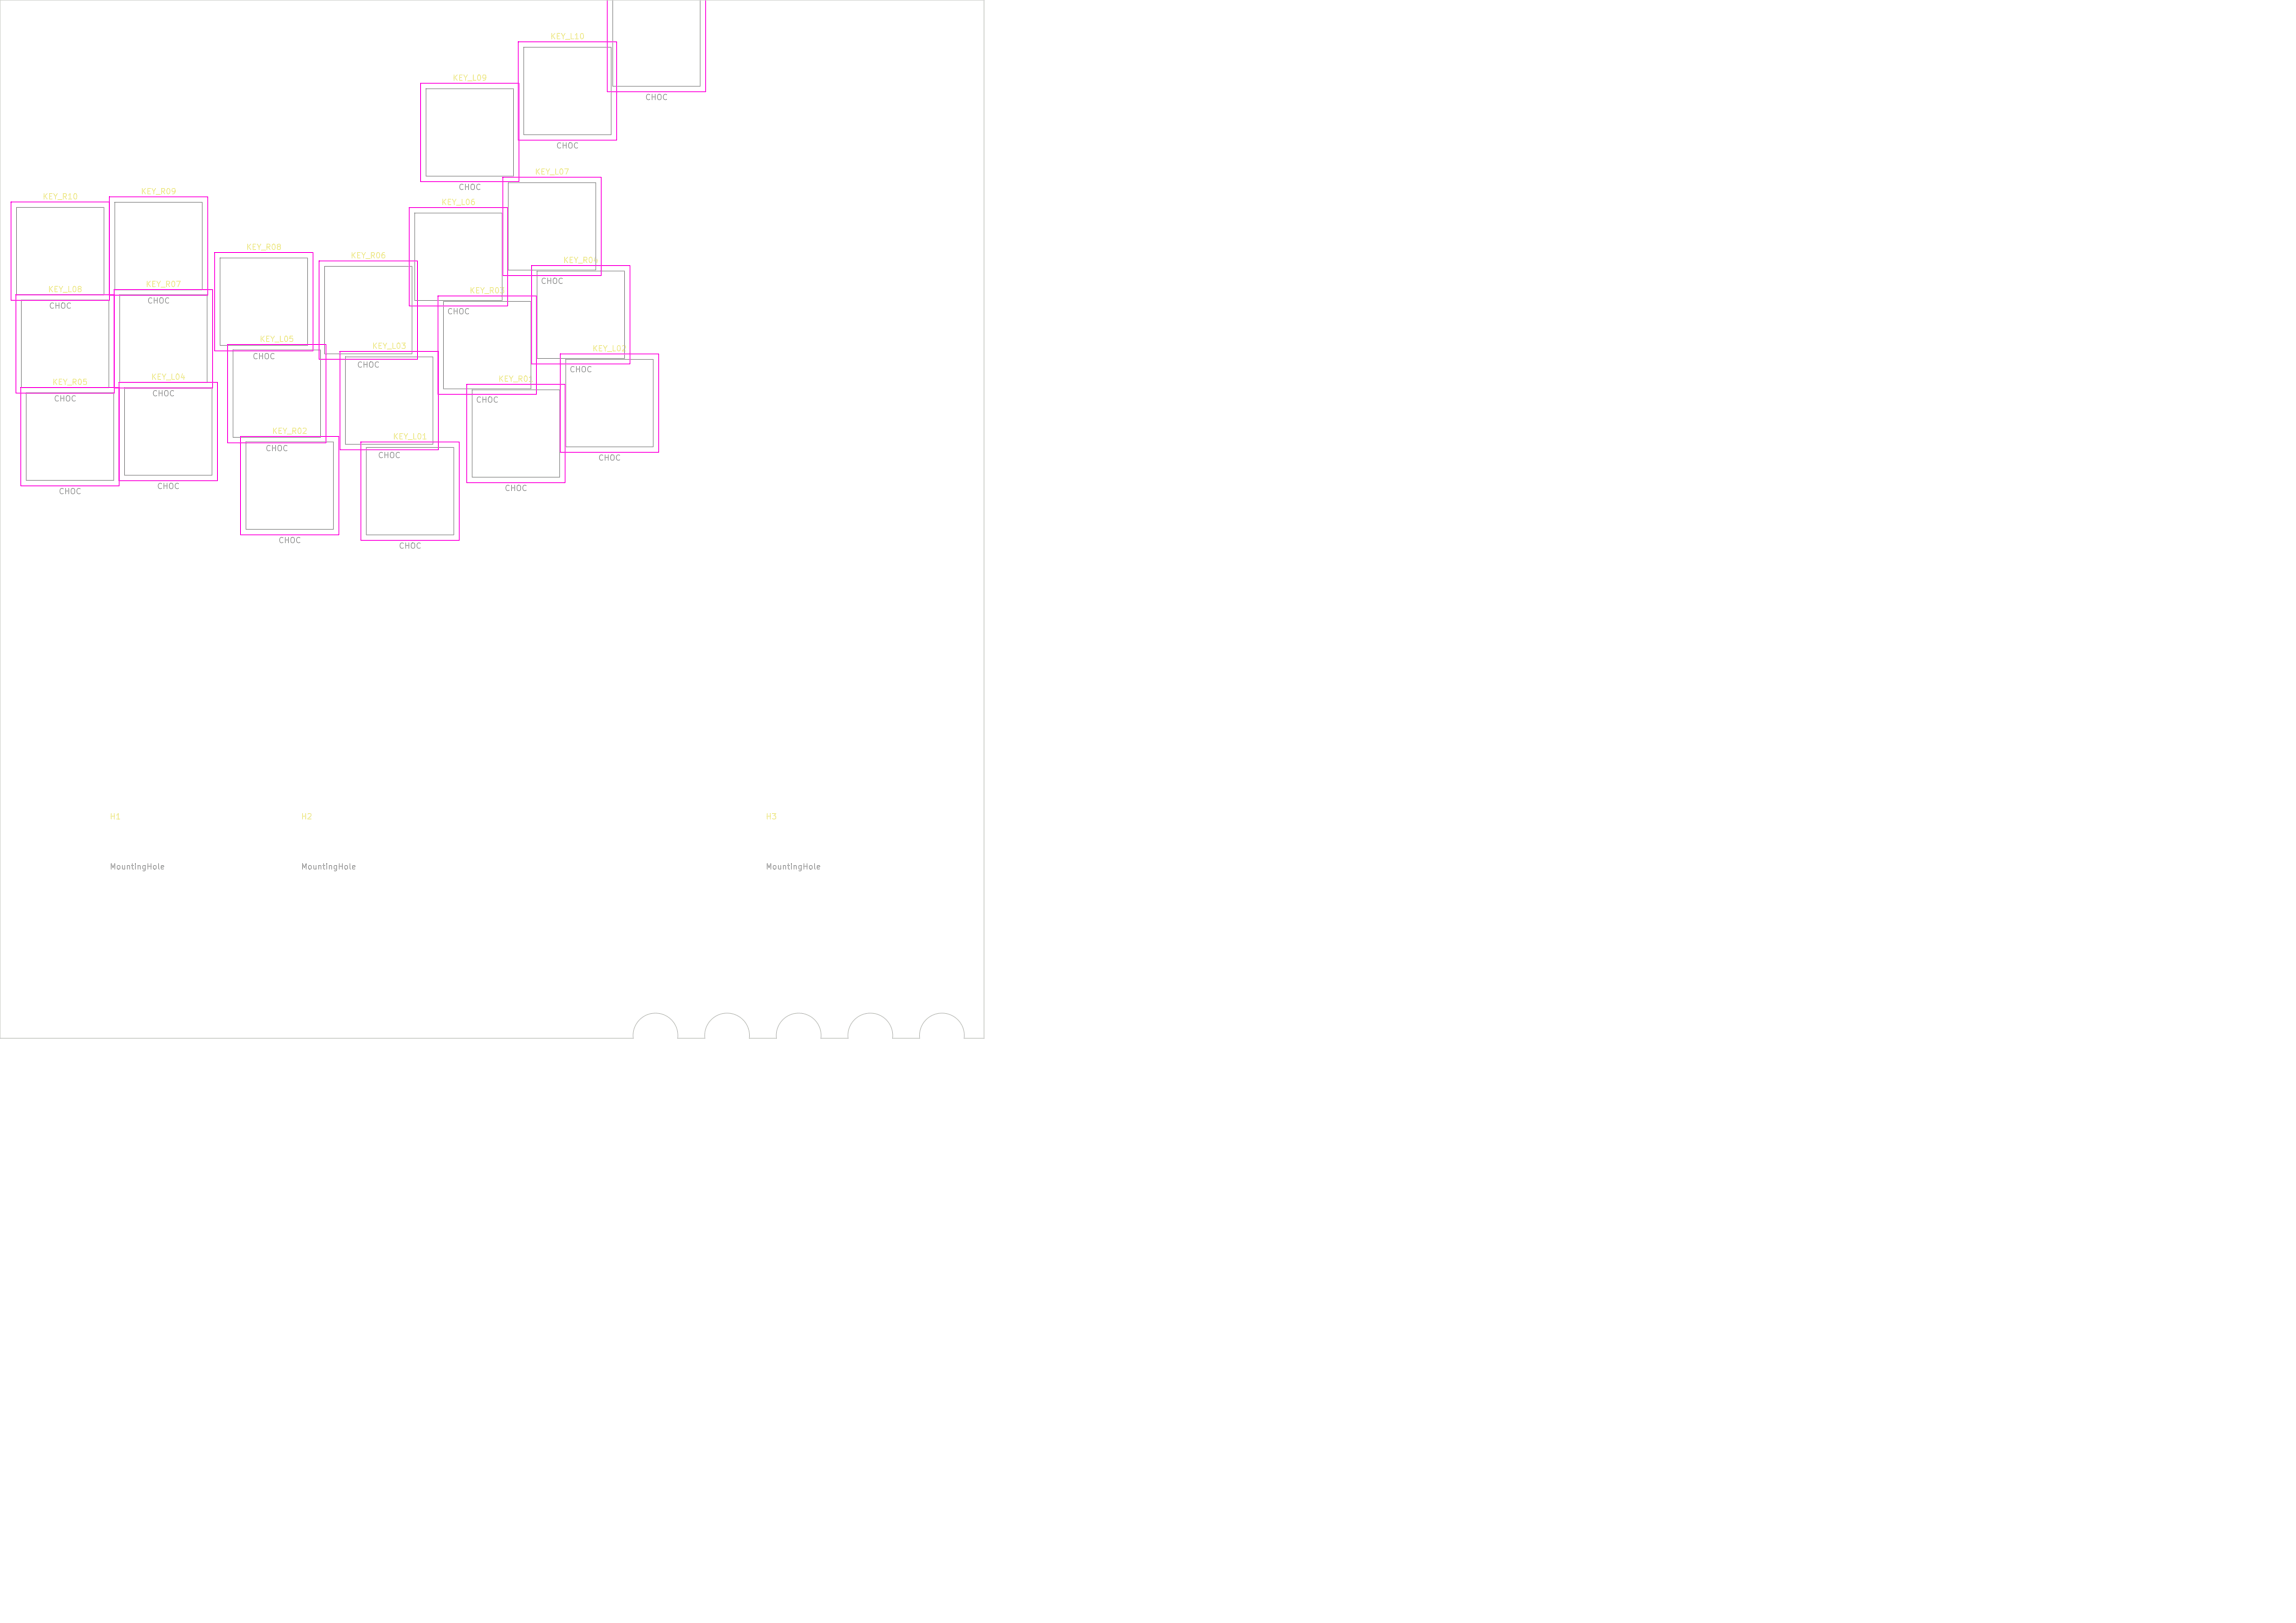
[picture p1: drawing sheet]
<svg xmlns="http://www.w3.org/2000/svg" width="420mm" height="297mm" viewBox="0 0 420 297" stroke-linecap="round" stroke-linejoin="round" font-family="sans-serif">
<defs><g id="words">
<g font-size="1" fill="#f2eda1">
<text x="100.6" y="7.4">KEY_L10</text>
<text x="82.7" y="15">KEY_L09</text>
<text x="25.7" y="35.8">KEY_R09</text>
<text x="97.8" y="32.2">KEY_L07</text>
<text x="7.7" y="36.7">KEY_R10</text>
<text x="80.7" y="37.8">KEY_L06</text>
<text x="45" y="46">KEY_R08</text>
<text x="64.1" y="47.5">KEY_R06</text>
<text x="8.7" y="53.7">KEY_L08</text>
<text x="26.6" y="52.8">KEY_R07</text>
<text x="85.8" y="53.9">KEY_R03</text>
<text x="102.9" y="48.4">KEY_R04</text>
<text x="47.4" y="62.8">KEY_L05</text>
<text x="68" y="64.1">KEY_L03</text>
<text x="108.3" y="64.5">KEY_L02</text>
<text x="9.5" y="70.7">KEY_R05</text>
<text x="27.6" y="69.7">KEY_L04</text>
<text x="91.1" y="70.1">KEY_R01</text>
<text x="49.7" y="79.6">KEY_R02</text>
<text x="71.8" y="80.6">KEY_L01</text>
<text x="20" y="150.2">H1</text>
<text x="55" y="150.2">H2</text>
<text x="140" y="150.2">H3</text>
</g>
<g font-size="1" fill="#afafaf">
<text x="117.9" y="18.6">CHOC</text>
<text x="101.7" y="27.4">CHOC</text>
<text x="83.8" y="35">CHOC</text>
<text x="98.8" y="52.2">CHOC</text>
<text x="8.9" y="56.7">CHOC</text>
<text x="26.9" y="55.8">CHOC</text>
<text x="81.7" y="57.8">CHOC</text>
<text x="46.1" y="66">CHOC</text>
<text x="65.2" y="67.5">CHOC</text>
<text x="104.1" y="68.4">CHOC</text>
<text x="9.8" y="73.7">CHOC</text>
<text x="27.8" y="72.8">CHOC</text>
<text x="87" y="73.9">CHOC</text>
<text x="48.5" y="82.8">CHOC</text>
<text x="28.6" y="89.7">CHOC</text>
<text x="69.1" y="84.1">CHOC</text>
<text x="109.4" y="84.5">CHOC</text>
<text x="10.7" y="90.7">CHOC</text>
<text x="92.2" y="90.1">CHOC</text>
<text x="50.9" y="99.6">CHOC</text>
<text x="72.9" y="100.6">CHOC</text>
<text x="20" y="159.3">MountingHole</text>
<text x="55" y="159.3">MountingHole</text>
<text x="140" y="159.3">MountingHole</text>
</g>
</g></defs>
<g fill="none" stroke="#afafaf" stroke-width=".18">
<path d="M112.1 -.1v15.9h16v-15.8M77.9 16.2h16v16h-16zM95.8 8.7h16v16h-16zM3 38h16v16h-16zM21 37h16v16h-16zM75.9 39h16v16h-16zM93 33.4h16v16h-16zM3.9 54.9h16v16h-16zM21.9 54h16v16h-16zM40.3 47.2h16v16h-16zM59.4 48.7h16v16h-16zM81.1 55.2h16v16h-16z"/>
<path d="M98.2 49.6h16v16h-16zM4.8 71.9h16v16h-16zM22.8 71h16v16h-16zM42.6 64h16v16h-16zM63.2 65.3h16v16h-16zM86.4 71.3h16v16h-16zM103.5 65.8h16v16h-16zM45 80.9h16v16h-16zM67 81.9h16v16h-16z"/>
</g>
<g fill="none" stroke="#ff26e2" stroke-width=".18">
<path d="M111.1 -.1v16.9h18v-16.9M76.9 15.2h18v18h-18zM94.8 7.7h18v17.9h-18zM2 37h18v18h-18zM20 36h18v18h-18zM74.9 38h18v18h-18zM92 32.4h18v18h-18zM2.9 53.9h18v18h-18zM20.9 53h18v18h-18zM39.3 46.2h18v18h-18zM58.4 47.7h18v18h-18zM80.1 54.2h18v18h-18z"/>
<path d="M97.2 48.6h18v18h-18zM3.8 70.9h18v18h-18zM21.8 70h18v18h-18zM41.6 63h18v18h-18zM44 79.9h18v18h-18zM62.2 64.3h18v18h-18zM85.4 70.3h18v18h-18zM102.5 64.8h18v18h-18zM66 80.9h18v18h-18z"/>
</g>
<path d="M0 0h180v190h-3.6a4.1 4.1 0 0 0-4.1-4.6 4.1 4.1 0 0 0-4.1 4.6h-4.9a4.1 4.1 0 0 0-4.1-4.6 4.1 4.1 0 0 0-4.1 4.6h-4.9a4.1 4.1 0 0 0-4.1-4.6 4.1 4.1 0 0 0-4.1 4.6h-4.9a4.1 4.1 0 0 0-4.1-4.6 4.1 4.1 0 0 0-4.1 4.6h-4.9a4.1 4.1 0 0 0-4.1-4.6 4.1 4.1 0 0 0-4.1 4.6h-115.8z" fill="none" stroke="#d0d2cd" stroke-width=".18"/>
<use href="#words"/>
</svg>
